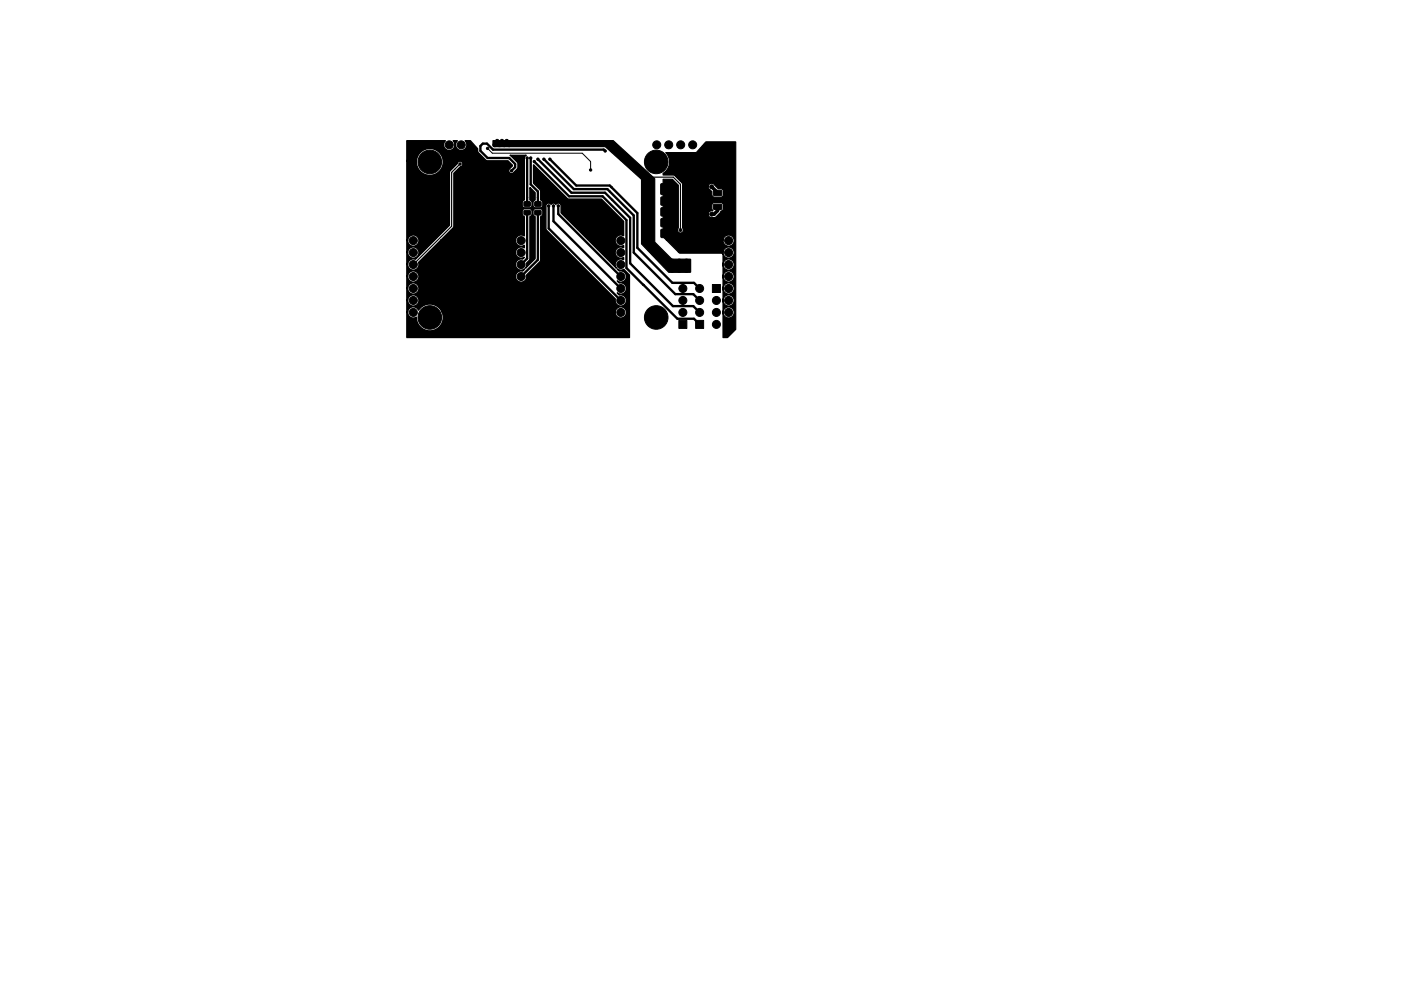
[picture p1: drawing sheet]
<svg xmlns="http://www.w3.org/2000/svg" width="297mm" height="210mm" viewBox="0 0 297 210" stroke-linecap="round" stroke-linejoin="round" font-family="sans-serif">
<g fill="#000" stroke="#000" stroke-width=".21">
<path d="M137.1 39h1l.2 .1v2l-.1 .2h-1l-.2-.1zM140.1 39h1l.3 .1v2l-.1 .2h-1l-.2-.1zM111.1 44.7l1.2-.1 .1 .9-1.2 .1zM111.1 42.8h1.2l.1 .9h-1.2zM113.4 44.7l1.2-.1 .1 .9-1.2 .1zM113.4 42.8h1.2l.1 .9h-1.2zM137.2 48.7l.9-.1 .2 .2v1.4l-.1 .2h-.8l-.2-.1zM137.2 46.4l.9-.1 .2 .2v1.4l-.1 .2h-.8l-.2-.1zM137.2 44.1h.9l.2 .1v1.4l-.1 .2-.8 .1-.2-.2zM137.2 41.8h.9l.2 .1v1.4l-.1 .2-.8 .1-.2-.2zM140.2 48.7l.8-.1 .2 .2v1.4l-.1 .2h-.8l-.2-.1zM140.2 46.4l.8-.1 .2 .2v1.4l-.1 .2h-.8l-.2-.1z"/>
<path d="M140.2 44.1h.8l.2 .1v1.4l-.1 .2-.8 .1-.2-.2zM140.2 41.8h.8l.2 .1v1.4l-.1 .2-.8 .1-.2-.2zM151.3 40.4h1.6l.1 .2v.8l-.2 .1h-1.4l-.2-.2zM151.3 43.4l1.6-.1 .1 .2v.8l-.2 .2-1.4-.1-.2-.2zM143.9 68h1.7v1.7h-1.7zM147.5 68h1.7v1.7h-1.7zM151 60.4h1.7v1.7h-1.7z"/>
<circle cx="87.4" cy="30.5" r=".4"/>
<circle cx="91.1" cy="34.4" r="2.5"/>
<circle cx="95.2" cy="30.7" r=".85"/>
<circle cx="97.5" cy="34.8" r=".25"/>
<circle cx="97.8" cy="30.7" r=".85"/>
<circle cx="103.4" cy="31.5" r=".25"/>
<circle cx="104.9" cy="30.7" r=".4"/>
<circle cx="105.4" cy="30" r=".4"/>
<circle cx="105.9" cy="30.7" r=".4"/>
<circle cx="106.4" cy="30" r=".4"/>
<circle cx="106.9" cy="30.7" r=".4"/>
<circle cx="107.4" cy="30" r=".4"/>
<circle cx="107.9" cy="30.7" r=".4"/>
<circle cx="108.5" cy="36.2" r=".25"/>
<circle cx="111.8" cy="33.5" r=".25"/>
<circle cx="112.5" cy="33.5" r=".25"/>
<circle cx="113.3" cy="34.3" r=".25"/>
<circle cx="114" cy="33.8" r=".25"/>
<circle cx="115.3" cy="33.8" r=".25"/>
<circle cx="116.6" cy="33.8" r=".25"/>
<circle cx="125.2" cy="36.1" r=".25"/>
<circle cx="128.3" cy="32" r=".25"/>
<circle cx="136.1" cy="36.1" r=".25"/>
<circle cx="139.1" cy="34.4" r="2.5"/>
<circle cx="139.2" cy="30.7" r=".85"/>
<circle cx="141.8" cy="30.7" r=".85"/>
<circle cx="142" cy="39.4" r=".4"/>
<circle cx="143.8" cy="35.6" r=".4"/>
<circle cx="143.8" cy="33.3" r=".4"/>
<circle cx="144.3" cy="30.7" r=".85"/>
<circle cx="146.9" cy="30.7" r=".85"/>
<circle cx="150.9" cy="39.6" r=".4"/>
<circle cx="154.2" cy="34" r=".4"/>
<circle cx="154.2" cy="36.3" r=".4"/>
<circle cx="154.7" cy="30.7" r=".4"/>
<circle cx="87.6" cy="53.6" r=".85"/>
<circle cx="87.6" cy="58.7" r=".85"/>
<circle cx="87.6" cy="51" r=".85"/>
<circle cx="87.6" cy="56.1" r=".85"/>
<circle cx="110.5" cy="58.7" r=".85"/>
<circle cx="110.5" cy="53.6" r=".85"/>
<circle cx="110.5" cy="51" r=".85"/>
<circle cx="110.5" cy="56.1" r=".85"/>
<circle cx="116.3" cy="43.7" r=".25"/>
<circle cx="117.3" cy="43.7" r=".25"/>
<circle cx="118.4" cy="43.7" r=".25"/>
<circle cx="131.6" cy="56.1" r=".85"/>
<circle cx="131.6" cy="51" r=".85"/>
<circle cx="131.6" cy="58.7" r=".85"/>
<circle cx="131.6" cy="53.6" r=".85"/>
<circle cx="142" cy="49.5" r=".4"/>
<circle cx="142" cy="47.2" r=".4"/>
<circle cx="142" cy="42.7" r=".4"/>
<circle cx="142" cy="45" r=".4"/>
<circle cx="142.5" cy="55.4" r=".4"/>
<circle cx="142.5" cy="57.4" r=".4"/>
<circle cx="143.3" cy="56.4" r=".4"/>
<circle cx="144" cy="55.4" r=".4"/>
<circle cx="144" cy="57.4" r=".4"/>
<circle cx="144.3" cy="48.8" r=".3"/>
<circle cx="144.8" cy="56.4" r=".4"/>
<circle cx="145.5" cy="55.4" r=".4"/>
<circle cx="145.5" cy="57.4" r=".4"/>
<circle cx="146.8" cy="43.4" r=".4"/>
<circle cx="146.8" cy="41.9" r=".4"/>
<circle cx="147.4" cy="42.7" r=".4"/>
<circle cx="148.1" cy="43.4" r=".4"/>
<circle cx="148.1" cy="41.9" r=".4"/>
<circle cx="148.7" cy="42.7" r=".4"/>
<circle cx="149.4" cy="41.9" r=".4"/>
<circle cx="149.4" cy="43.4" r=".4"/>
<circle cx="150.9" cy="45.5" r=".4"/>
<circle cx="154.4" cy="41.9" r=".4"/>
<circle cx="154.5" cy="53.6" r=".85"/>
<circle cx="154.5" cy="56.1" r=".85"/>
<circle cx="154.5" cy="51" r=".85"/>
<circle cx="154.5" cy="58.7" r=".85"/>
<circle cx="87.6" cy="68.8" r=".85"/>
<circle cx="87.6" cy="61.2" r=".85"/>
<circle cx="87.6" cy="63.7" r=".85"/>
<circle cx="87.6" cy="66.3" r=".85"/>
<circle cx="91.1" cy="67.4" r="2.5"/>
<circle cx="131.6" cy="63.7" r=".85"/>
<circle cx="131.6" cy="61.2" r=".85"/>
<circle cx="131.6" cy="68.8" r=".85"/>
<circle cx="131.6" cy="66.3" r=".85"/>
<circle cx="139.1" cy="67.4" r="2.5"/>
<circle cx="144.8" cy="66.3" r=".85"/>
<circle cx="144.8" cy="61.2" r=".85"/>
<circle cx="144.8" cy="63.7" r=".85"/>
<circle cx="148.3" cy="61.2" r=".85"/>
<circle cx="148.3" cy="63.7" r=".85"/>
<circle cx="148.3" cy="66.3" r=".85"/>
<circle cx="151.9" cy="63.7" r=".85"/>
<circle cx="151.9" cy="66.3" r=".85"/>
<circle cx="151.9" cy="68.8" r=".85"/>
<circle cx="154.5" cy="66.3" r=".85"/>
<circle cx="154.5" cy="68.8" r=".85"/>
<circle cx="154.5" cy="61.2" r=".85"/>
<circle cx="154.5" cy="63.7" r=".85"/>
</g>
<path d="M97.5 34.8l-1.7 1.8v11.4l-8.2 8.1M136.9 37.6h5.8l1.6 1.5v9.7" fill="none" stroke="#000" stroke-width=".25"/>
<g fill="none" stroke="#000" stroke-width=".5">
<path d="M111.8 33.5v9.8M112.5 33.5v5.6l1.5 1.5v2.7M113.3 34.3l7.3 7.4h7.2l5 5v10.2l10.8 10.7h3.5l1.2 1.2M114 33.8l7.2 7.1h7.1l5.3 5.3v9.7l9.1 9h4.3l1.3 1.4M115.3 33.8l6.4 6.3h7.1l5.6 5.6v7.9l8.8 8.8h3.8l1.3 1.3M116.6 33.8l5.6 5.6h7.1l5.8 5.8v7.4l7.5 7.4h4.5l1.2 1.2M128.3 32l-.3-.3h-23.5l-1.3-1.2h-.8l-.5 .5v1l1.5 1.5h4.5l1.3 1.3v.7l-.7 .7M111.8 45.1v9.8l-1.3 1.2M114 45.1v10l-3.5 3.6M116.3 43.7v4.8l15.3 15.2M117.3 43.7v3.2l14.3 14.3M118.4 43.7v1.7l13.2 13.3"/>
<path d="M136.4 60.4h.1"/>
</g>
<path d="M103.4 31.5l1 1h19l1.8 1.8v1.8" fill="none" stroke="#000" stroke-width=".21"/>
<path d="M150.9 39.6l1.2 1.3M152.1 43.9v.8l-.7 .8h-.5" fill="none" stroke="#000" stroke-width=".75"/>
<path d="M104.5 29.8h25.5l8.8 8.1v13.4l3.7 3.7h3.9v2.7l-4.6 .1-5.7-6-.1-13.7-7.6-6.9-23.7-.1-.2-.2zM141.2 32.4h6.3l2.2-2.3h6.3v39.8l-1.8 1.7h-.9v-5.4a1.18 1.18 0 0 0 1.6 1.2 1.18 1.18 0 0 0 .4-2 1.18 1.18 0 0 0-2 .5v.3v-2.6a1.18 1.18 0 0 0 1.6 1.3 1.18 1.18 0 0 0 .4-2 1.18 1.18 0 0 0-2 .5v.2v-2.5a1.18 1.18 0 0 0 1.6 1.2 1.18 1.18 0 0 0 .4-2 1.18 1.18 0 0 0-2 .6v.2v-2.5a1.18 1.18 0 0 0 1.6 1.2 1.18 1.18 0 0 0 .4-2 1.18 1.18 0 0 0-2 .5v.3v-2.6a1.18 1.18 0 0 0 1.6 1.2 1.18 1.18 0 0 0 .4-1.9 1.18 1.18 0 0 0-2 .5v.2v-1.9l-.3-.4h-8.9l-.3-.2h9.5a1.18 1.18 0 0 0 1.6 1.2 1.18 1.18 0 0 0 .4-2 1.18 1.18 0 0 0-2 .5v.3h-9.5l-2.5-2.6h12a1.18 1.18 0 0 0 1.6 1.3 1.18 1.18 0 0 0 .4-2 1.18 1.18 0 0 0-2 .5v.2h-12l-.7-.7v-12.2h2l1.2 1.3v9.1a.63 .63 0 0 0 .1 .9 .63 .63 0 0 0 .8-.1 .63 .63 0 0 0 0-.8v-3h5.4a.94 .94 0 0 0 1.4 .8l1.1-1 .2-.4 .5-.3 .1-.9-.4-.6h-1.5a.58 .58 0 0 0-.6 .6l.2 1.2a.73 .73 0 0 0-1 .6h-5.4v-5.9h5.4l.2 .6 .6 .6v.7l.2 .3 .3 .1h1.4a.58 .58 0 0 0 .6-.5v-.8l-.2-.3-.9-.2-.9-.8a.73 .73 0 0 0-.7-.3 .73 .73 0 0 0-.6 .6h-5.4l-.1-.6-1.6-1.7-2.4-.1v-.3l.3-.2a2.82 2.82 0 0 0 .3-4.2z" fill="#000" stroke="#000" stroke-width=".25"/>
<path d="M86.3 29.9h8.1l-.1 .1a1.2 1.2 0 0 0 .2 1.6 1.2 1.2 0 0 0 1.6-.1 1.2 1.2 0 0 0 0-1.6h.9l-.1 .1a1.2 1.2 0 0 0 .1 1.6 1.2 1.2 0 0 0 1.7-.1 1.2 1.2 0 0 0-.1-1.6h1.1l1.6 1.7 .1 .7 1.7 1.8h4.6l.9 .9-.7 1.1 .1 .5 .3 .2 .5-.1 .9-.9 .1-1-.2-.4-1.4-1.4h3.4l-.4 .5v8.9l-.4 .4-.1 .7 .4 .6h1.1a.6 .6 0 0 0 .6-.6v-.7l-.4-.4v-2.6l1 1.1v1.5l-.4 .4v.7a.6 .6 0 0 0 .6 .6l1.2-.1 .3-.3v-.7l-.1-.3-.4-.3v-2l-1.5-1.5v-3.9l7.3 7.2 7.1 .1 4.7 4.7v3a1.2 1.2 0 0 0-1.8 1 1.2 1.2 0 0 0 1.8 1.1v.4a1.2 1.2 0 0 0-1.8 1.1 1.2 1.2 0 0 0 1.8 1v.5a1.2 1.2 0 0 0-1.5 .3 1.2 1.2 0 0 0 0 1.5l-11.7-11.7v-1.6l-.2-.3-.4-.2-.5 .3-.5-.3-.6 .3-.4-.3-.5 .2-.2 .3 .1 5.2 14.7 14.6a1.2 1.2 0 0 0 1 1.5 1.2 1.2 0 0 0 1.3-1.3 1.2 1.2 0 0 0-1.5-1l-.4-.4 .2 .1a1.2 1.2 0 0 0 1.7-1 1.2 1.2 0 0 0-1.5-1.3l-.4-.4 .2 .1a1.2 1.2 0 0 0 1.7-.9 1.2 1.2 0 0 0-1.5-1.3l-.4-.4 .6 .2 .8-.2 1.2 1.3v13.2h-47.2v-5.4h.1a1.2 1.2 0 0 0 .6 1.1 1.2 1.2 0 0 0 1.3 0 2.85 2.85 0 0 0 3.4 2.9 2.85 2.85 0 0 0 2-4h36.7v.2a1.21 1.21 0 0 0 1.9 .9 1.21 1.21 0 0 0 0-2 1.21 1.21 0 0 0-1.9 .9h-36.7v-.2a2.85 2.85 0 0 0-5-.2 1.2 1.2 0 0 0-1.3-.7 1.2 1.2 0 0 0-1 1.1h-.1v-2.6h.1v.3a1.21 1.21 0 0 0 1.9 .9 1.21 1.21 0 0 0 0-2.1 1.21 1.21 0 0 0-1.9 .9h-.1v-2.5h.1v.2a1.21 1.21 0 0 0 1.9 .9 1.21 1.21 0 0 0 0-2 1.21 1.21 0 0 0-1.9 .9h-.1v-2.5h.1v.2a1.21 1.21 0 0 0 1.9 .9 1.21 1.21 0 0 0 0-2.1 1.21 1.21 0 0 0-1.9 1h-.1v-2.6h.1v.2a1.2 1.2 0 0 0 1.5 1.1 1.2 1.2 0 0 0 .8-1.6l4.8-4.8h15.8a1.2 1.2 0 0 0 .6 1.2 1.2 1.2 0 0 0 1.3-.1v.6l-.1-.1a1.2 1.2 0 0 0-1.8 1.1 1.2 1.2 0 0 0 1.9 1l-.4 .4a1.2 1.2 0 0 0-1.5 1.4 1.2 1.2 0 0 0 1.9 .7l-.4 .4h-.2a1.2 1.2 0 0 0-1.3 1.2 1.2 1.2 0 0 0 1.4 1.2 1.2 1.2 0 0 0 1-1.5l2.9-3.2v-9.3l.5-.3v-.8l-.4-.5-1.1-.1a.6 .6 0 0 0-.6 .6v.8l.4 .3v9l-2 2 .2-.4a1.36 1.36 0 0 1 .6-1.2l.2-.4v-9l.4-.3v-.8a.6 .6 0 0 0-.6-.6l-1.1 .1-.4 .4 .1 .9 .4 .3v4.2a1.2 1.2 0 0 0-1.9 .8h-15.8l2.7-2.8v-11.3l1.4-1.4a.6 .6 0 0 0 .5-.6 .6 .6 0 0 0-.5-.6 .6 .6 0 0 0-.7 .5l-1.6 1.8v11.3l-7.3 7.2a1.21 1.21 0 0 0-1.6 1h-.1v-2.5h.1v.2a1.21 1.21 0 0 0 1.9 .9 1.21 1.21 0 0 0 0-2 1.21 1.21 0 0 0-1.9 .9h-.1v-2.6h.1v.3a1.21 1.21 0 0 0 1.9 .9 1.21 1.21 0 0 0 0-2.1 1.21 1.21 0 0 0-1.9 .9h-.1v-16.8h2v.5a2.86 2.86 0 0 0 4.3 2.2 2.86 2.86 0 0 0 0-4.9 2.86 2.86 0 0 0-4.3 2.2h-2z" fill="#000" stroke="#000" stroke-width=".3"/>
</svg>
